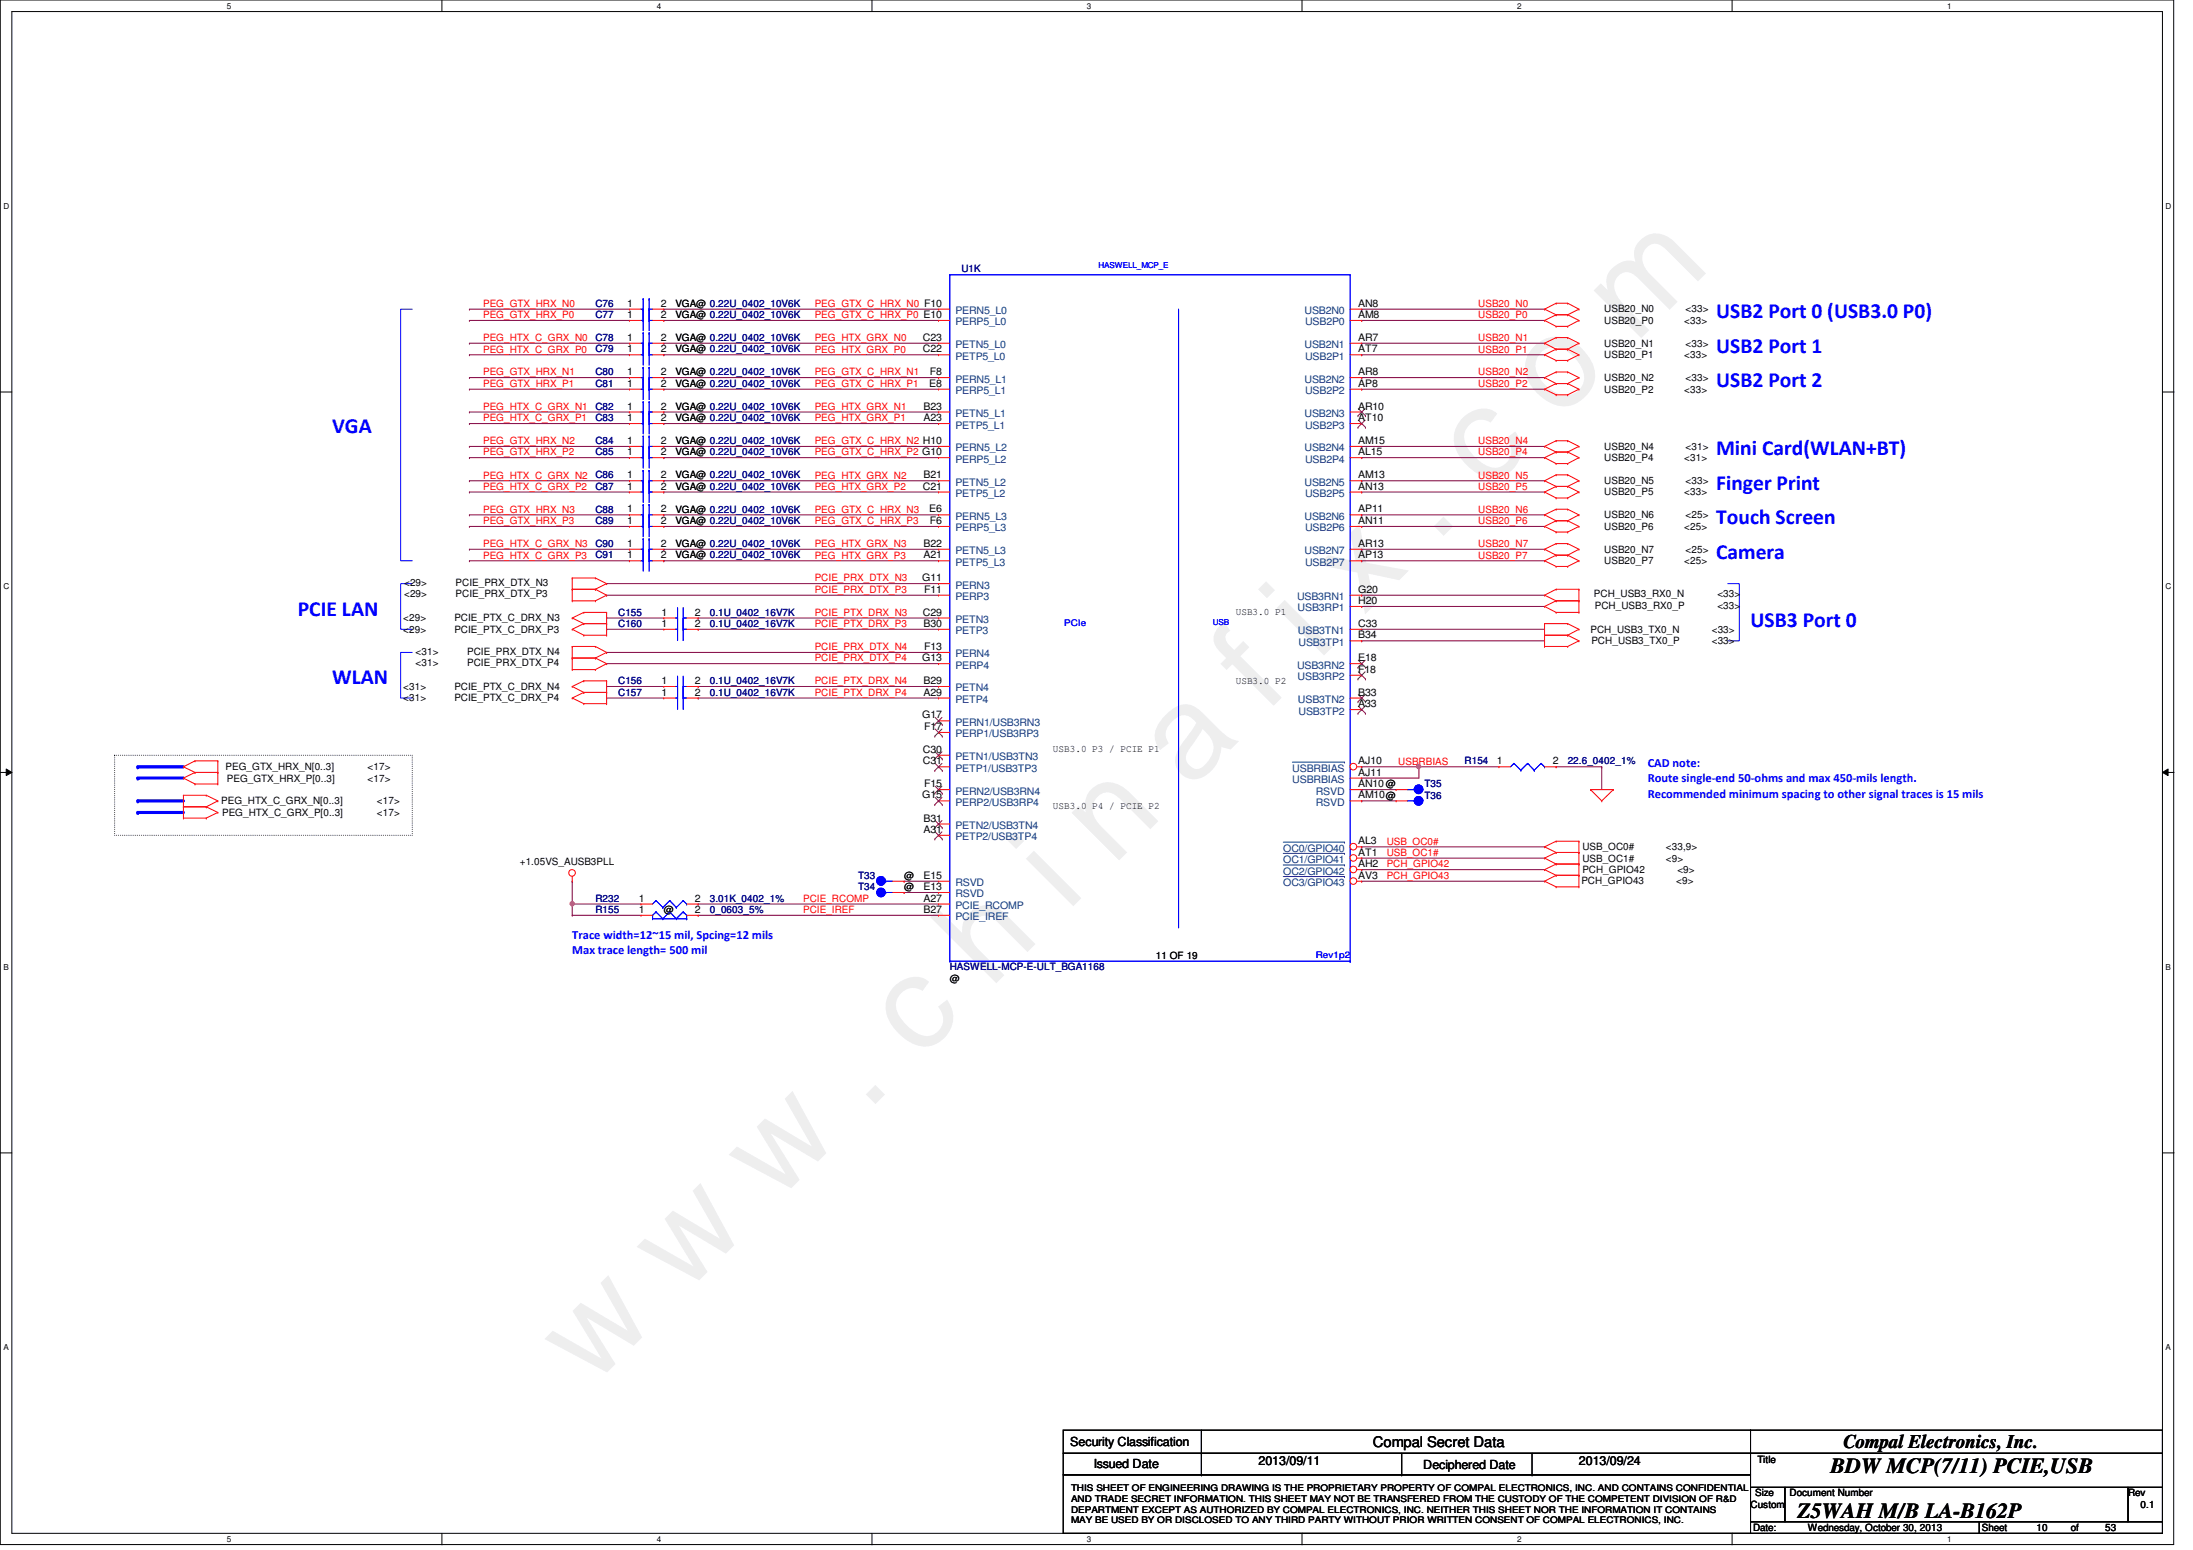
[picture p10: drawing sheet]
<svg xmlns="http://www.w3.org/2000/svg" width="297mm" height="210mm" viewBox="0 0 297 210" stroke-linecap="round" stroke-linejoin="round" font-family="sans-serif">
<defs><g id="words">
<text font-size="17.6" fill="#f0f" x="80.1" y="188" transform="rotate(-45 80.1 188)">w w w . c h i n a f i x . c o m</text>
<g font-size="2.9" fill="#00f">
<text x="232.4" y="47.8">USB2 Port 1</text>
<text x="232.4" y="43.1">USB2 Port 0 (USB3.0 P0)</text>
<text x="232.4" y="52.4">USB2 Port 2</text>
<text x="45" y="58.6">VGA</text>
<text x="232.4" y="61.7">Mini Card(WLAN+BT)</text>
<text x="232.4" y="71">Touch Screen</text>
<text x="232.4" y="66.3">Finger Print</text>
<text x="232.4" y="75.6">Camera</text>
<text x="40.3" y="83.4">PCIE LAN</text>
<text x="237.1" y="84.9">USB3 Port 0</text>
<text x="45" y="92.7">WLAN</text>
</g>
<g font-size="2.9">
<text x="247.9" y="199.4">BDW MCP(7/11) PCIE,USB</text>
<text x="243.5" y="205.6">Z5WAH M/B LA-B162P</text>
</g>
<text font-size="2.6" x="249.7" y="196">Compal Electronics, Inc.</text>
<text font-size="2" x="186" y="196">Compal Secret Data</text>
<g font-size="1.7" fill="#00f">
<text x="223.2" y="103.9">CAD note:</text>
<text x="223.2" y="106">Route single-end 50-ohms and max 450-mils length.</text>
<text x="223.2" y="108">Recommended minimum spacing to other signal traces is 15 mils</text>
<text x="77.5" y="127.1">Trace width=12~15 mil, Spcing=12 mils</text>
<text x="77.5" y="129.2">Max trace length= 500 mil</text>
</g>
<g font-size="1.7">
<text x="144.9" y="195.8">Security Classification</text>
<text x="148.2" y="198.8">Issued Date</text>
<text x="170.5" y="198.3">2013/09/11</text>
<text x="192.8" y="198.9">Deciphered Date</text>
<text x="213.9" y="198.3">2013/09/24</text>
</g>
<g font-size="1.4" fill="#f00">
<text x="65.4" y="41.6">PEG_GTX_HRX_N0</text>
<text x="110.4" y="41.6">PEG_GTX_C_HRX_N0 F10</text>
<text x="200.2" y="41.6">USB20_N0</text>
<text x="65.4" y="43.1">PEG_GTX_HRX_P0</text>
<text x="65.4" y="46.2">PEG_HTX_C_GRX_N0</text>
<text x="65.4" y="47.8">PEG_HTX_C_GRX_P0</text>
<text x="110.4" y="43.1">PEG_GTX_C_HRX_P0 E10</text>
<text x="110.4" y="46.2">PEG_HTX_GRX_N0</text>
<text x="110.4" y="47.8">PEG_HTX_GRX_P0</text>
<text x="200.2" y="46.2">USB20_N1</text>
<text x="200.2" y="47.8">USB20_P1</text>
<text x="200.2" y="43.1">USB20_P0</text>
<text x="65.4" y="50.8">PEG_GTX_HRX_N1</text>
<text x="65.4" y="52.4">PEG_GTX_HRX_P1</text>
<text x="110.4" y="50.8">PEG_GTX_C_HRX_N1</text>
<text x="110.4" y="52.4">PEG_GTX_C_HRX_P1</text>
<text x="200.2" y="50.8">USB20_N2</text>
<text x="200.2" y="52.4">USB20_P2</text>
<text x="65.4" y="55.5">PEG_HTX_C_GRX_N1</text>
<text x="65.4" y="57.1">PEG_HTX_C_GRX_P1</text>
<text x="110.4" y="55.5">PEG_HTX_GRX_N1</text>
<text x="110.4" y="57.1">PEG_HTX_GRX_P1</text>
<text x="65.4" y="60.2">PEG_GTX_HRX_N2</text>
<text x="65.4" y="61.7">PEG_GTX_HRX_P2</text>
<text x="65.4" y="64.8">PEG_HTX_C_GRX_N2</text>
<text x="110.4" y="60.2">PEG_GTX_C_HRX_N2 H10</text>
<text x="110.4" y="61.7">PEG_GTX_C_HRX_P2 G10</text>
<text x="110.4" y="64.8">PEG_HTX_GRX_N2</text>
<text x="200.2" y="61.7">USB20_P4</text>
<text x="200.2" y="60.2">USB20_N4</text>
<text x="200.2" y="64.8">USB20_N5</text>
<text x="65.4" y="69.4">PEG_GTX_HRX_N3</text>
<text x="65.4" y="71">PEG_GTX_HRX_P3</text>
<text x="65.4" y="66.3">PEG_HTX_C_GRX_P2</text>
<text x="110.4" y="69.4">PEG_GTX_C_HRX_N3</text>
<text x="110.4" y="71">PEG_GTX_C_HRX_P3</text>
<text x="110.4" y="66.3">PEG_HTX_GRX_P2</text>
<text x="200.2" y="69.4">USB20_N6</text>
<text x="200.2" y="71">USB20_P6</text>
<text x="200.2" y="66.3">USB20_P5</text>
<text x="65.4" y="74.1">PEG_HTX_C_GRX_N3</text>
<text x="65.4" y="75.6">PEG_HTX_C_GRX_P3</text>
<text x="110.4" y="74.1">PEG_HTX_GRX_N3</text>
<text x="110.4" y="75.6">PEG_HTX_GRX_P3</text>
<text x="200.2" y="75.6">USB20_P7</text>
<text x="200.2" y="74.1">USB20_N7</text>
<text x="110.4" y="83.4">PCIE_PTX_DRX_N3</text>
<text x="110.4" y="78.7">PCIE_PRX_DTX_N3</text>
<text x="110.4" y="80.3">PCIE_PRX_DTX_P3</text>
<text x="110.4" y="84.9">PCIE_PTX_DRX_P3</text>
<text x="110.4" y="89.6">PCIE_PRX_DTX_P4</text>
<text x="110.4" y="88.1">PCIE_PRX_DTX_N4</text>
<text x="110.4" y="92.7">PCIE_PTX_DRX_N4</text>
<text x="110.4" y="94.2">PCIE_PTX_DRX_P4</text>
<text x="189.4" y="103.5">USBRBIAS</text>
<text x="187.8" y="117.5">PCH_GPIO42</text>
<text x="187.8" y="115.9">USB_OC1#</text>
<text x="187.8" y="119">PCH_GPIO43</text>
<text x="187.8" y="114.4">USB_OC0#</text>
<text x="108.8" y="122.1">PCIE_RCOMP</text>
<text x="108.8" y="123.7">PCIE_IREF</text>
</g>
<g font-size="1.4" fill="#000080">
<text x="80.6" y="41.5">C76</text>
<text x="130.2" y="36.9">U1K</text>
<text x="80.6" y="43.1">C77</text>
<text x="80.6" y="47.7">C79</text>
<text x="80.6" y="46.2">C78</text>
<text x="80.6" y="50.8">C80</text>
<text x="80.6" y="52.4">C81</text>
<text x="80.6" y="57">C83</text>
<text x="80.6" y="55.5">C82</text>
<text x="80.6" y="64.8">C86</text>
<text x="80.6" y="61.7">C85</text>
<text x="80.6" y="60.1">C84</text>
<text x="80.6" y="69.4">C88</text>
<text x="80.6" y="71">C89</text>
<text x="80.6" y="66.3">C87</text>
<text x="80.6" y="74.1">C90</text>
<text x="80.6" y="75.6">C91</text>
<text x="83.7" y="83.4">C155</text>
<text x="96.1" y="83.4">0.1U_0402_16V7K</text>
<text x="83.7" y="84.9">C160</text>
<text x="96.1" y="84.9">0.1U_0402_16V7K</text>
<text x="83.7" y="94.2">C157</text>
<text x="83.7" y="92.7">C156</text>
<text x="96.1" y="94.2">0.1U_0402_16V7K</text>
<text x="96.1" y="92.7">0.1U_0402_16V7K</text>
<text x="193" y="106.6">T35</text>
<text x="198.4" y="103.5">R154</text>
<text x="212.3" y="103.5">22.6_0402_1%</text>
<text x="193" y="108.2">T36</text>
<text x="116.2" y="119">T33</text>
<text x="80.6" y="123.7">R155</text>
<text x="80.6" y="122.1">R232</text>
<text x="96.1" y="123.7">0_0603_5%</text>
<text x="96.1" y="122.1">3.01K_0402_1%</text>
<text x="116.2" y="120.6">T34</text>
<text x="128.6" y="131.4">HASWELL-MCP-E-ULT_BGA1168</text>
</g>
<g font-size="1.4">
<text x="85" y="41.5">1</text>
<text x="89.5" y="41.5">2</text>
<text x="91.5" y="41.5">VGA@ 0.22U_0402_10V6K</text>
<text x="184" y="41.5">AN8</text>
<text x="85" y="43.1">1</text>
<text x="85" y="47.7">1</text>
<text x="85" y="46.1">1</text>
<text x="89.5" y="43.1">2</text>
<text x="89.5" y="47.7">2</text>
<text x="89.5" y="46.1">2</text>
<text x="91.5" y="43.1">VGA@ 0.22U_0402_10V6K</text>
<text x="91.5" y="47.7">VGA@ 0.22U_0402_10V6K</text>
<text x="91.5" y="46.2">VGA@ 0.22U_0402_10V6K</text>
<text x="125" y="47.7">C22</text>
<text x="125" y="46.1">C23</text>
<text x="184" y="46.1">AR7</text>
<text x="184" y="43.1">AM8</text>
<text x="184" y="47.7">AT7</text>
<text x="217.3" y="46.9">USB20_N1</text>
<text x="217.3" y="42.3">USB20_N0</text>
<text x="217.3" y="43.9">USB20_P0</text>
<text x="228.1" y="43.9">&lt;33&gt;</text>
<text x="228.3" y="46.9">&lt;33&gt;</text>
<text x="228.3" y="42.3">&lt;33&gt;</text>
<text x="85" y="50.8">1</text>
<text x="85" y="52.4">1</text>
<text x="89.5" y="50.8">2</text>
<text x="89.5" y="52.4">2</text>
<text x="91.5" y="50.8">VGA@ 0.22U_0402_10V6K</text>
<text x="91.5" y="52.4">VGA@ 0.22U_0402_10V6K</text>
<text x="125.9" y="52.4">E8</text>
<text x="125.9" y="50.8">F8</text>
<text x="184" y="50.8">AR8</text>
<text x="184" y="52.4">AP8</text>
<text x="217.3" y="48.5">USB20_P1</text>
<text x="217.3" y="51.6">USB20_N2</text>
<text x="217.3" y="53.2">USB20_P2</text>
<text x="228.1" y="48.5">&lt;33&gt;</text>
<text x="228.1" y="53.2">&lt;33&gt;</text>
<text x="228.3" y="51.6">&lt;33&gt;</text>
<text x="85" y="57">1</text>
<text x="85" y="55.5">1</text>
<text x="89.5" y="57">2</text>
<text x="89.5" y="55.5">2</text>
<text x="91.5" y="57">VGA@ 0.22U_0402_10V6K</text>
<text x="91.5" y="55.5">VGA@ 0.22U_0402_10V6K</text>
<text x="125.1" y="57">A23</text>
<text x="125.1" y="55.5">B23</text>
<text x="184" y="55.5">AR10</text>
<text x="184" y="57">AT10</text>
<text x="85" y="64.8">1</text>
<text x="85" y="61.6">1</text>
<text x="85" y="60.1">1</text>
<text x="89.5" y="64.8">2</text>
<text x="89.5" y="61.6">2</text>
<text x="89.5" y="60.1">2</text>
<text x="91.5" y="64.8">VGA@ 0.22U_0402_10V6K</text>
<text x="91.5" y="61.7">VGA@ 0.22U_0402_10V6K</text>
<text x="91.5" y="60.1">VGA@ 0.22U_0402_10V6K</text>
<text x="125.1" y="64.8">B21</text>
<text x="184" y="60.1">AM15</text>
<text x="184" y="61.6">AL15</text>
<text x="184" y="64.8">AM13</text>
<text x="217.3" y="62.4">USB20_P4</text>
<text x="217.3" y="60.9">USB20_N4</text>
<text x="217.3" y="65.5">USB20_N5</text>
<text x="228.1" y="62.4">&lt;31&gt;</text>
<text x="228.3" y="60.9">&lt;31&gt;</text>
<text x="228.3" y="65.5">&lt;33&gt;</text>
<text x="85" y="69.4">1</text>
<text x="85" y="71">1</text>
<text x="85" y="66.3">1</text>
<text x="89.5" y="69.4">2</text>
<text x="89.5" y="71">2</text>
<text x="89.5" y="66.3">2</text>
<text x="91.5" y="69.4">VGA@ 0.22U_0402_10V6K</text>
<text x="91.5" y="71">VGA@ 0.22U_0402_10V6K</text>
<text x="91.5" y="66.3">VGA@ 0.22U_0402_10V6K</text>
<text x="125" y="66.3">C21</text>
<text x="125.9" y="69.4">E6</text>
<text x="125.9" y="71">F6</text>
<text x="184" y="71">AN11</text>
<text x="184" y="66.3">AN13</text>
<text x="184" y="69.4">AP11</text>
<text x="217.3" y="71.8">USB20_P6</text>
<text x="217.3" y="70.2">USB20_N6</text>
<text x="217.3" y="67.1">USB20_P5</text>
<text x="228.1" y="71.8">&lt;25&gt;</text>
<text x="228.1" y="67.1">&lt;33&gt;</text>
<text x="228.3" y="70.2">&lt;25&gt;</text>
<text x="85" y="74">1</text>
<text x="85" y="75.6">1</text>
<text x="89.5" y="74">2</text>
<text x="89.5" y="75.6">2</text>
<text x="91.5" y="74.1">VGA@ 0.22U_0402_10V6K</text>
<text x="91.5" y="75.6">VGA@ 0.22U_0402_10V6K</text>
<text x="125.1" y="74">B22</text>
<text x="125.1" y="75.6">A21</text>
<text x="184" y="75.6">AP13</text>
<text x="184" y="74">AR13</text>
<text x="217.3" y="74.8">USB20_N7</text>
<text x="217.3" y="76.4">USB20_P7</text>
<text x="228.1" y="76.4">&lt;25&gt;</text>
<text x="228.3" y="74.8">&lt;25&gt;</text>
<text x="54.7" y="80.9">&lt;29&gt;</text>
<text x="54.7" y="79.3">&lt;29&gt;</text>
<text x="61.7" y="80.9">PCIE_PRX_DTX_P3</text>
<text x="61.7" y="79.3">PCIE_PRX_DTX_N3</text>
<text x="89.6" y="83.4">1</text>
<text x="94.1" y="83.4">2</text>
<text x="124.9" y="78.7">G11</text>
<text x="125" y="83.4">C29</text>
<text x="125.2" y="80.3">F11</text>
<text x="167.4" y="83.3">USB3.0 P1</text>
<text x="184" y="81.8">H20</text>
<text x="184" y="80.3">G20</text>
<text x="215.9" y="80.9">PCH_USB3_RX0_N</text>
<text x="216" y="82.4">PCH_USB3_RX0_P</text>
<text x="232.6" y="80.9">&lt;33&gt;</text>
<text x="232.6" y="82.4">&lt;33&gt;</text>
<text x="54.6" y="84.2">&lt;29&gt;</text>
<text x="54.6" y="85.7">&lt;29&gt;</text>
<text x="56.3" y="88.6">&lt;31&gt;</text>
<text x="61.5" y="84.2">PCIE_PTX_C_DRX_N3</text>
<text x="61.5" y="85.7">PCIE_PTX_C_DRX_P3</text>
<text x="63.3" y="88.6">PCIE_PRX_DTX_N4</text>
<text x="89.6" y="84.9">1</text>
<text x="94.1" y="84.9">2</text>
<text x="124.9" y="89.5">G13</text>
<text x="125.1" y="84.9">B30</text>
<text x="125.2" y="88">F13</text>
<text x="184" y="89.5">E18</text>
<text x="184" y="84.9">C33</text>
<text x="184" y="86.4">B34</text>
<text x="215.4" y="85.7">PCH_USB3_TX0_N</text>
<text x="215.6" y="87.2">PCH_USB3_TX0_P</text>
<text x="231.9" y="85.7">&lt;33&gt;</text>
<text x="231.9" y="87.2">&lt;33&gt;</text>
<text x="54.6" y="93.4">&lt;31&gt;</text>
<text x="54.6" y="95">&lt;31&gt;</text>
<text x="56.3" y="90.2">&lt;31&gt;</text>
<text x="61.5" y="93.4">PCIE_PTX_C_DRX_N4</text>
<text x="61.5" y="95">PCIE_PTX_C_DRX_P4</text>
<text x="63.3" y="90.2">PCIE_PRX_DTX_P4</text>
<text x="89.6" y="94.2">1</text>
<text x="89.6" y="92.6">1</text>
<text x="94.1" y="94.2">2</text>
<text x="94.1" y="92.6">2</text>
<text x="125.1" y="94.2">A29</text>
<text x="125.1" y="92.6">B29</text>
<text x="167.4" y="92.6">USB3.0 P2</text>
<text x="184" y="94.2">B33</text>
<text x="184" y="95.8">A33</text>
<text x="184" y="91.1">F18</text>
<text x="124.9" y="97.3">G17</text>
<text x="125" y="101.9">C30</text>
<text x="125.2" y="98.8">F17</text>
<text x="142.6" y="101.9">USB3.0 P3 / PCIE P1</text>
<text x="30.6" y="104.3">PEG_GTX_HRX_N[0..3]</text>
<text x="30.7" y="105.8">PEG_GTX_HRX_P[0..3]</text>
<text x="49.8" y="104.3">&lt;17&gt;</text>
<text x="49.8" y="105.8">&lt;17&gt;</text>
<text x="125" y="103.5">C31</text>
<text x="125.2" y="106.6">F15</text>
<text x="184" y="105">AJ11</text>
<text x="184" y="103.5">AJ10</text>
<text x="184" y="106.6">AN10@</text>
<text x="202.7" y="103.5">1</text>
<text x="210.3" y="103.5">2</text>
<text x="30" y="108.9">PEG_HTX_C_GRX_N[0..3]</text>
<text x="30.1" y="110.5">PEG_HTX_C_GRX_P[0..3]</text>
<text x="51.1" y="110.5">&lt;17&gt;</text>
<text x="51.1" y="108.9">&lt;17&gt;</text>
<text x="124.9" y="108.1">G15</text>
<text x="125.1" y="111.3">B31</text>
<text x="125.1" y="112.8">A31</text>
<text x="142.6" y="109.6">USB3.0 P4 / PCIE P2</text>
<text x="184" y="108.1">AM10@</text>
<text x="70.4" y="117.1">+1.05VS_AUSB3PLL</text>
<text x="122.5" y="119">@</text>
<text x="125.1" y="119">E15</text>
<text x="184" y="119">AV3</text>
<text x="184" y="117.4">AH2</text>
<text x="184" y="115.9">AT1</text>
<text x="184" y="114.3">AL3</text>
<text x="214.2" y="119.8">PCH_GPIO43</text>
<text x="214.3" y="115.1">USB_OC0#</text>
<text x="214.3" y="116.7">USB_OC1#</text>
<text x="214.3" y="118.2">PCH_GPIO42</text>
<text x="225.6" y="115.1">&lt;33,9&gt;</text>
<text x="225.6" y="116.7">&lt;9&gt;</text>
<text x="227" y="119.8">&lt;9&gt;</text>
<text x="227.2" y="118.2">&lt;9&gt;</text>
<text x="86.5" y="123.6">1</text>
<text x="86.5" y="122.1">1</text>
<text x="89.9" y="123.7">@</text>
<text x="94.1" y="123.6">2</text>
<text x="94.1" y="122.1">2</text>
<text x="122.5" y="120.6">@</text>
<text x="125.1" y="122.1">A27</text>
<text x="125.1" y="123.6">B27</text>
<text x="125.1" y="120.5">E13</text>
<text x="156.5" y="129.8">11 OF 19</text>
<text x="128.6" y="132.9">@</text>
<text x="237.7" y="202.6">Size</text>
<text x="238" y="198.2">Title</text>
<text x="242.4" y="202.6">Document Number</text>
<text x="288.2" y="202.6">Rev</text>
<text x="237.1" y="204.2">Custom</text>
<text x="237.4" y="207.3">Date:</text>
<text x="244.9" y="207.3">Wednesday, October 30, 2013</text>
<text x="268.4" y="207.3">Sheet</text>
<text x="275.8" y="207.3">10</text>
<text x="280.5" y="207.3">of</text>
<text x="285.2" y="207.3">53</text>
<text x="289.9" y="204.2">0.1</text>
</g>
<g font-size="1.4" fill="#004080">
<text x="129.4" y="44.1">PERP5_L0</text>
<text x="129.4" y="42.5">PERN5_L0</text>
<text x="129.4" y="47.2">PETN5_L0</text>
<text x="176.7" y="42.5">USB2N0</text>
<text x="176.7" y="47.2">USB2N1</text>
<text x="176.8" y="44.1">USB2P0</text>
<text x="129.4" y="51.8">PERN5_L1</text>
<text x="129.4" y="53.4">PERP5_L1</text>
<text x="129.4" y="48.7">PETP5_L0</text>
<text x="176.7" y="51.8">USB2N2</text>
<text x="176.8" y="53.4">USB2P2</text>
<text x="176.8" y="48.7">USB2P1</text>
<text x="129.4" y="58">PETP5_L1</text>
<text x="129.4" y="56.5">PETN5_L1</text>
<text x="176.7" y="56.5">USB2N3</text>
<text x="176.8" y="58">USB2P3</text>
<text x="129.4" y="61.1">PERN5_L2</text>
<text x="129.4" y="62.7">PERP5_L2</text>
<text x="129.4" y="65.8">PETN5_L2</text>
<text x="176.7" y="61.1">USB2N4</text>
<text x="176.7" y="65.8">USB2N5</text>
<text x="176.8" y="62.7">USB2P4</text>
<text x="129.4" y="67.3">PETP5_L2</text>
<text x="129.4" y="72">PERP5_L3</text>
<text x="129.4" y="70.4">PERN5_L3</text>
<text x="176.7" y="70.4">USB2N6</text>
<text x="176.8" y="72">USB2P6</text>
<text x="176.8" y="67.3">USB2P5</text>
<text x="129.4" y="75.1">PETN5_L3</text>
<text x="129.4" y="76.6">PETP5_L3</text>
<text x="176.7" y="75.1">USB2N7</text>
<text x="176.8" y="76.6">USB2P7</text>
<text x="129.4" y="81.3">PERP3</text>
<text x="129.4" y="79.7">PERN3</text>
<text x="175.7" y="81.3">USB3RN1</text>
<text x="175.8" y="82.8">USB3RP1</text>
<text x="129.4" y="84.4">PETN3</text>
<text x="129.4" y="85.9">PETP3</text>
<text x="129.4" y="89">PERN4</text>
<text x="175.8" y="85.9">USB3TN1</text>
<text x="175.9" y="87.5">USB3TP1</text>
<text x="129.4" y="90.6">PERP4</text>
<text x="129.4" y="95.2">PETP4</text>
<text x="129.4" y="93.6">PETN4</text>
<text x="175.7" y="90.6">USB3RN2</text>
<text x="175.8" y="92.1">USB3RP2</text>
<text x="175.8" y="95.2">USB3TN2</text>
<text x="129.4" y="99.9">PERP1/USB3RP3</text>
<text x="129.4" y="98.3">PERN1/USB3RN3</text>
<text x="175.9" y="96.8">USB3TP2</text>
<text x="129.4" y="103">PETN1/USB3TN3</text>
<text x="129.4" y="104.5">PETP1/USB3TP3</text>
<text x="129.4" y="107.6">PERN2/USB3RN4</text>
<text x="175" y="106">USBRBIAS</text>
<text x="175" y="104.5">USBRBIAS</text>
<text x="178.2" y="107.6">RSVD</text>
<text x="129.4" y="112.3">PETN2/USB3TN4</text>
<text x="129.4" y="109.1">PERP2/USB3RP4</text>
<text x="129.4" y="113.8">PETP2/USB3TP4</text>
<text x="178.2" y="109.1">RSVD</text>
<text x="173.8" y="118.4">OC2/GPIO42</text>
<text x="173.8" y="116.9">OC1/GPIO41</text>
<text x="173.8" y="115.4">OC0/GPIO40</text>
<text x="129.4" y="123.1">PCIE_RCOMP</text>
<text x="129.4" y="124.6">PCIE_IREF</text>
<text x="129.4" y="120">RSVD</text>
<text x="129.4" y="121.5">RSVD</text>
<text x="173.8" y="120">OC3/GPIO43</text>
</g>
<g font-size="1.2" fill="#00f">
<text x="144.1" y="84.8">PCIe</text>
<text x="178.2" y="129.8">Rev1p2</text>
</g>
<g font-size="1.2">
<text x="145.1" y="203.4">AND TRADE SECRET INFORMATION. THIS SHEET MAY NOT BE TRANSFERED FROM THE CUSTODY OF THE COMPETENT DIVISION OF R&amp;D</text>
<text x="145.1" y="202">THIS SHEET OF ENGINEERING DRAWING IS THE PROPRIETARY PROPERTY OF COMPAL ELECTRONICS, INC. AND CONTAINS CONFIDENTIAL</text>
<text x="145.1" y="206.3">MAY BE USED BY OR DISCLOSED TO ANY THIRD PARTY WITHOUT PRIOR WRITTEN CONSENT OF COMPAL ELECTRONICS, INC.</text>
<text x="145.1" y="204.9">DEPARTMENT EXCEPT AS AUTHORIZED BY COMPAL ELECTRONICS, INC. NEITHER THIS SHEET NOR THE INFORMATION IT CONTAINS</text>
</g>
<g font-size="1.1">
<text x="30.7" y="1.2">5</text>
<text x="89" y="1.2">4</text>
<text x="147.2" y="1.2">3</text>
<text x="205.5" y="1.2">2</text>
<text x="263.7" y="1.2">1</text>
<text x=".5" y="28.3">D</text>
<text x="293.3" y="28.3">D</text>
<text x=".5" y="79.8">C</text>
<text x="293.3" y="79.8">C</text>
<text x=".5" y="131.3">B</text>
<text x="293.3" y="131.3">B</text>
<text x=".5" y="182.8">A</text>
<text x="293.3" y="182.8">A</text>
<text x="30.7" y="208.8">5</text>
<text x="89" y="208.8">4</text>
<text x="147.2" y="208.8">3</text>
<text x="205.5" y="208.8">2</text>
<text x="263.7" y="208.8">1</text>
</g>
<g font-size="1.1" fill="#00f">
<text x="148.8" y="36.3">HASWELL_MCP_E</text>
<text x="164.3" y="84.7">USB</text>
</g>
</g></defs>
<path d="M0 0h294.4v209.2h-294.4zM1.6 1.6h291.3v206h-291.3z" fill="none" stroke="#000" stroke-width=".14"/>
<g fill="#fff">
<path d="M30.7 .2h.6v1.2h-.6z"/>
<path d="M30.7 207.9h.6v1.1h-.6z"/>
</g>
<path d="M59.9 0v1.6M59.9 207.6v1.6" fill="none" stroke="#000" stroke-width=".14"/>
<g fill="#fff">
<path d="M89 .2h.6v1.2h-.6z"/>
<path d="M89 207.9h.6v1.1h-.6z"/>
</g>
<path d="M118.1 0v1.6M118.1 207.6v1.6" fill="none" stroke="#000" stroke-width=".14"/>
<g fill="#fff">
<path d="M147.2 .2h.6v1.2h-.6z"/>
<path d="M147.2 207.9h.6v1.1h-.6z"/>
</g>
<path d="M176.4 0v1.6M176.4 207.6v1.6" fill="none" stroke="#000" stroke-width=".14"/>
<g fill="#fff">
<path d="M205.5 .2h.6v1.2h-.6z"/>
<path d="M205.5 207.9h.6v1.1h-.6z"/>
</g>
<path d="M234.6 0v1.6M234.6 207.6v1.6" fill="none" stroke="#000" stroke-width=".14"/>
<g fill="#fff">
<path d="M263.7 .2h.6v1.2h-.6z"/>
<path d="M263.7 207.9h.6v1.1h-.6z"/>
<path d="M.5 27.3h.7v1.2h-.7z"/>
<path d="M293.3 27.3h.8v1.2h-.8z"/>
<path d="M.5 78.8h.7v1.2h-.7z"/>
<path d="M293.3 78.8h.8v1.2h-.8z"/>
</g>
<path d="M0 53.1h1.6M292.9 53.1h1.6" fill="none" stroke="#000" stroke-width=".14"/>
<g fill="#fff">
<path d="M.5 130.3h.7v1.2h-.7z"/>
<path d="M293.3 130.3h.7v1.2h-.7z"/>
</g>
<path d="M0 104.6h1.6M.8 104.1l.8 .5-.8 .4zM292.9 104.6l.8-.5v.9zM292.9 104.6h1.6" fill="none" stroke="#000" stroke-width=".14"/>
<path d="M.8 104.1l.8 .5-.8 .4zM292.9 104.6l.8-.5v.9z" fill="#000"/>
<g fill="#fff">
<path d="M.5 181.9h.7v1.1h-.7z"/>
<path d="M293.3 181.9h.7v1.1h-.7z"/>
</g>
<path d="M0 156.1h1.6M292.9 156.1h1.6" fill="none" stroke="#000" stroke-width=".14"/>
<path d="M55.8 41.9h-1.5v34h1.5M55.8 79h-1.5v6.2h1.5M55.8 88.3h-1.5v6.2h1.5" fill="none" stroke="#00f" stroke-width=".14"/>
<path d="M15.5 102.3h40.3v10.8h-40.3z" fill="none" stroke="#000" stroke-width=".14" stroke-dasharray="0 .3"/>
<g fill="none" stroke="#800040" stroke-width=".14">
<path d="M63.6 41.9h.1M63.6 51.1h.1M63.6 52.7h.1M63.6 43.4h.1M63.6 46.5h.1M63.6 48h.1M63.6 55.8h.1M63.6 57.4h.1M63.6 41.9h21.7M63.6 51.1h21.7M63.6 52.7h21.7M63.6 43.4h21.7"/>
<path d="M63.6 46.5h21.7M63.6 48h21.7M63.6 55.8h21.7M63.6 57.4h21.7M89.9 41.9h37.2M89.9 51.1h37.2M89.9 52.7h37.2M89.9 43.4h37.2M89.9 46.5h37.2M89.9 48h37.2M89.9 55.8h37.2M89.9 57.4h37.2"/>
<path d="M63.6 60.5h.1M63.6 69.7h.1M63.6 62h.1M63.6 71.3h.1M63.6 65.1h.1M63.6 66.6h.1M63.6 74.4h.1M63.6 75.9h.1M63.6 60.5h21.7M63.6 69.7h21.7M63.6 62h21.7M63.6 71.3h21.7"/>
<path d="M63.6 65.1h21.7M63.6 66.6h21.7M63.6 74.4h21.7M63.6 75.9h21.7M82.2 79h44.9M89.9 60.5h37.2M89.9 69.7h37.2M89.9 62h37.2M89.9 71.3h37.2M89.9 65.1h37.2M89.9 66.6h37.2M89.9 74.4h37.2"/>
<path d="M89.9 75.9h37.2M82.2 80.6h44.9M82.2 89.9h44.9M82.2 88.3h44.9M94.6 85.2h32.5M94.6 83.7h32.5M94.6 93h32.5M94.6 94.5h32.5M94.6 122.4h32.5M94.6 124h32.5"/>
</g>
<path d="M18.7 105.4h6.1" fill="none" stroke="#00f" stroke-width=".42"/>
<circle cx="18.7" cy="105.4" r=".21" fill="#00f"/>
<path d="M18.7 103.8h6.1" fill="none" stroke="#00f" stroke-width=".42"/>
<circle cx="18.7" cy="103.8" r=".21" fill="#00f"/>
<path d="M18.7 108.5h6.1" fill="none" stroke="#00f" stroke-width=".42"/>
<circle cx="18.7" cy="108.5" r=".21" fill="#00f"/>
<path d="M18.7 110h6.1" fill="none" stroke="#00f" stroke-width=".42"/>
<circle cx="18.7" cy="110" r=".21" fill="#00f"/>
<g fill="none" stroke="#f00" stroke-width=".14">
<path d="M24.8 103.8h.1M24.8 109.3h.1M24.8 110.8h.1M24.8 107.7h.1M24.8 105.4h.1M24.8 103.8l1.6 .8M24.8 109.3h3.1M24.8 107.7v3.1M24.8 110.8h3.1M24.8 107.7h3.1M24.8 105.4l1.6 .8M26.4 104.6h.1"/>
<path d="M26.4 103h.1M26.4 106.2h.1M26.4 104.6h3.1M26.4 103l-1.6 .8M26.4 103h3.1M26.4 106.2h3.1M26.4 104.6l-1.6 .8M27.9 109.3h.1M27.9 110.8h.1M27.9 107.7h.1M27.9 109.3l1.6 .7M27.9 107.7l1.6 .8"/>
<path d="M29.5 103h.1M29.5 104.6h.1M29.5 110h.1M29.5 108.5h.1M29.5 106.2h.1M29.5 103v3.2M29.5 110l-1.6 .8M29.5 108.5l-1.6 .8"/>
</g>
<g fill="none" stroke="#000" stroke-width=".14">
<path d="M144 193.7h93.1v3.1h-93.1zM144 196.8h93.1v2.9h-93.1zM144 199.7h93.1v7.9h-93.1zM162.7 196.8h.1M162.7 199.7h.1M162.7 193.7v6M189.9 199.7h.1M189.9 196.8v2.9M207.5 199.7h.1M207.5 196.8v2.9M237.1 193.7h55.8v3.1h-55.8zM237.1 196.8h55.8v4.6h-55.8z"/>
<path d="M237.1 201.4h4.7v4.7h-4.7zM237.1 206.1h31v1.5h-31zM241.8 201.4h46.4v4.7h-46.4zM268.1 206.1h24.8v1.5h-24.8zM288.2 201.4h4.7v4.7h-4.7z"/>
</g>
<path d="M128.6 37.2h54.3v93h-54.3zM159.6 41.9v83.6" fill="none" stroke="#00f" stroke-width=".14"/>
<use href="#words"/>
</svg>
